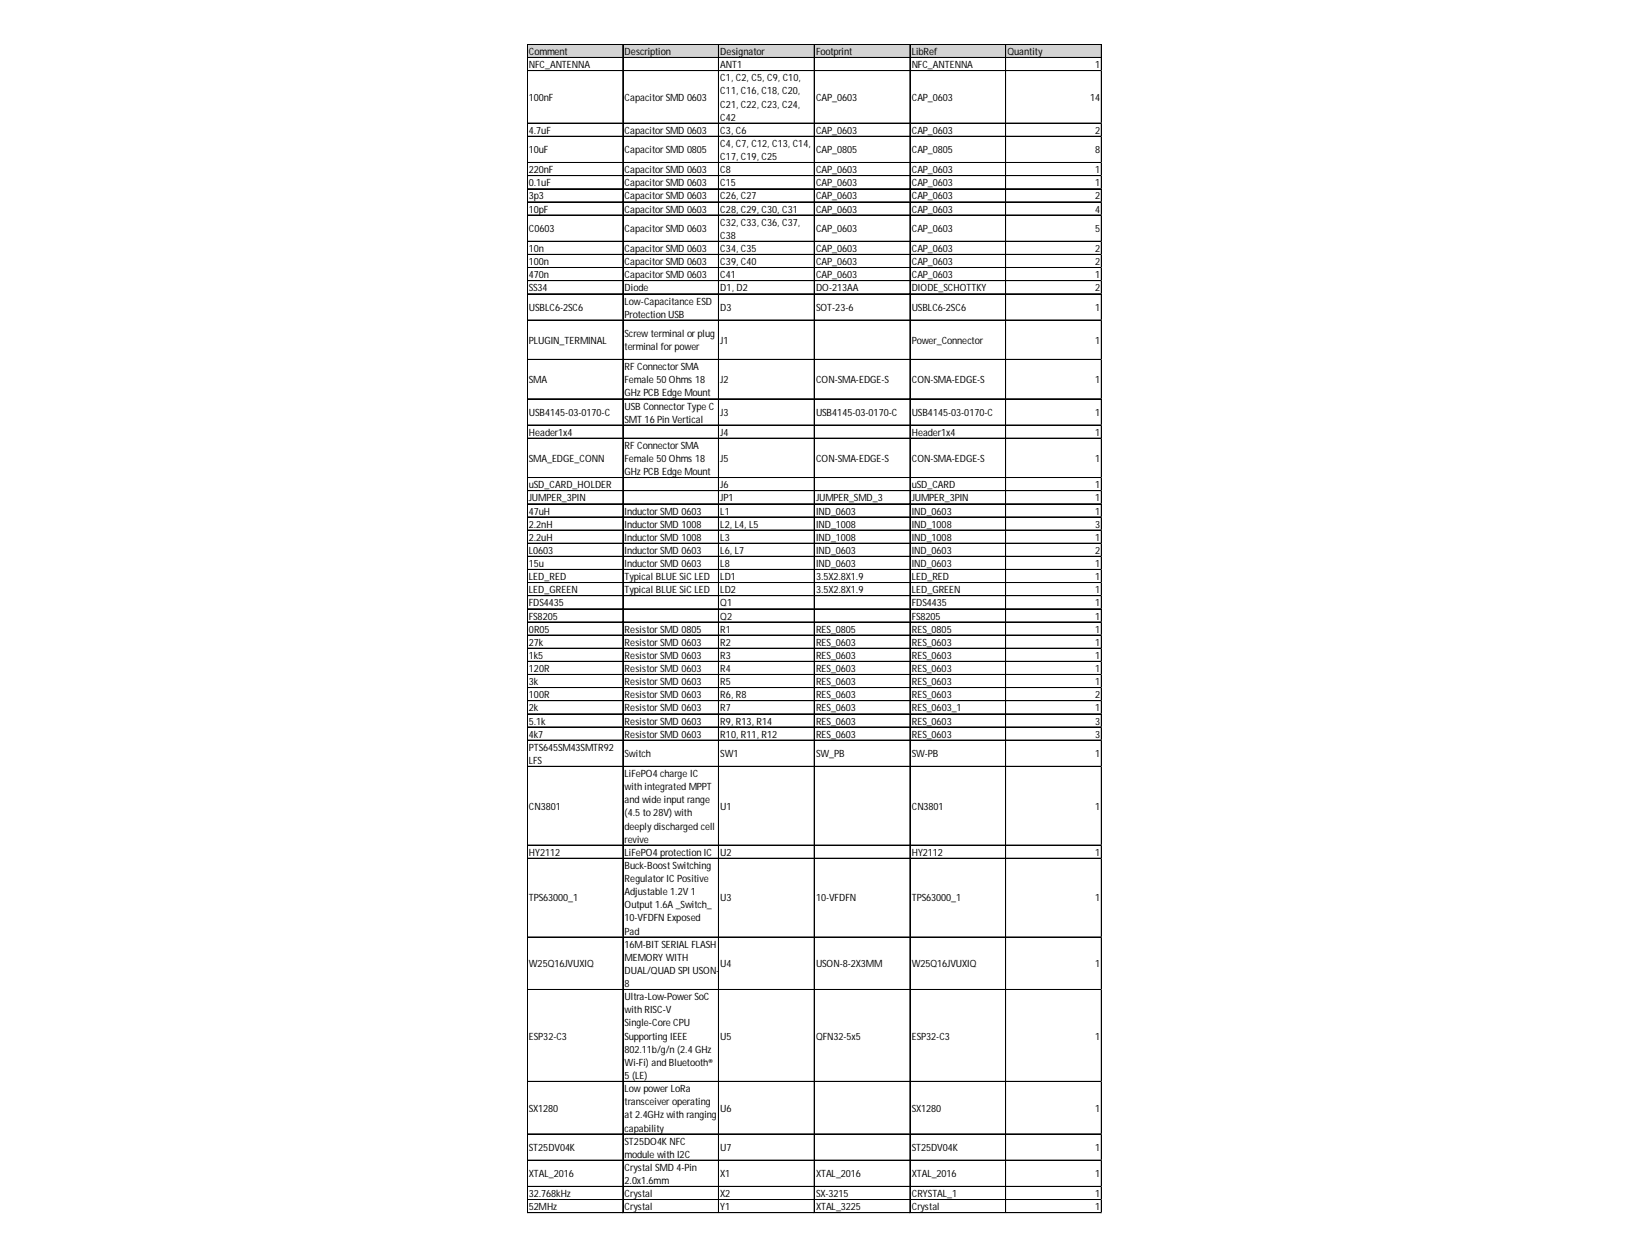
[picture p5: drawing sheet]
<svg xmlns="http://www.w3.org/2000/svg" width="279mm" height="216mm" viewBox="0 0 279 216" stroke-linecap="round" stroke-linejoin="round" font-family="sans-serif">
<defs><g id="words">
<g font-size="1.7">
<text x="90.6" y="9.4">Comment</text>
<text x="90.6" y="11.7">NFC_ANTENNA</text>
<text x="107" y="9.4">Description</text>
<text x="123.4" y="9.4">Designator</text>
<text x="123.4" y="11.7">ANT1</text>
<text x="139.8" y="9.4">Footprint</text>
<text x="156.2" y="9.4">LibRef</text>
<text x="156.2" y="11.7">NFC_ANTENNA</text>
<text x="172.6" y="9.4">Quantity</text>
<text x="187.6" y="11.7">1</text>
<text x="90.6" y="17.3">100nF</text>
<text x="107" y="17.3">Capacitor SMD 0603</text>
<text x="123.4" y="13.9">C1, C2, C5, C9, C10,</text>
<text x="123.4" y="16.2">C11, C16, C18, C20,</text>
<text x="139.8" y="17.3">CAP_0603</text>
<text x="156.2" y="17.3">CAP_0603</text>
<text x="186.7" y="17.3">14</text>
<text x="90.6" y="22.9">4.7uF</text>
<text x="107" y="22.9">Capacitor SMD 0603</text>
<text x="123.4" y="18.4">C21, C22, C23, C24,</text>
<text x="123.4" y="20.7">C42</text>
<text x="123.4" y="22.9">C3, C6</text>
<text x="139.8" y="22.9">CAP_0603</text>
<text x="156.2" y="22.9">CAP_0603</text>
<text x="187.6" y="22.9">2</text>
<text x="90.6" y="26.3">10uF</text>
<text x="90.6" y="29.7">220nF</text>
<text x="107" y="26.3">Capacitor SMD 0805</text>
<text x="107" y="29.7">Capacitor SMD 0603</text>
<text x="123.4" y="25.2">C4, C7, C12, C13, C14,</text>
<text x="123.4" y="27.4">C17, C19, C25</text>
<text x="123.4" y="29.7">C8</text>
<text x="139.8" y="26.3">CAP_0805</text>
<text x="139.8" y="29.7">CAP_0603</text>
<text x="156.2" y="26.3">CAP_0805</text>
<text x="156.2" y="29.7">CAP_0603</text>
<text x="187.6" y="26.3">8</text>
<text x="187.6" y="29.7">1</text>
<text x="90.6" y="31.9">0.1uF</text>
<text x="90.6" y="34.2">3p3</text>
<text x="107" y="31.9">Capacitor SMD 0603</text>
<text x="107" y="34.2">Capacitor SMD 0603</text>
<text x="123.4" y="31.9">C15</text>
<text x="123.4" y="34.2">C26, C27</text>
<text x="139.8" y="31.9">CAP_0603</text>
<text x="139.8" y="34.2">CAP_0603</text>
<text x="156.2" y="31.9">CAP_0603</text>
<text x="156.2" y="34.2">CAP_0603</text>
<text x="187.6" y="31.9">1</text>
<text x="187.6" y="34.2">2</text>
<text x="90.6" y="36.4">10pF</text>
<text x="90.6" y="39.8">C0603</text>
<text x="107" y="36.4">Capacitor SMD 0603</text>
<text x="107" y="39.8">Capacitor SMD 0603</text>
<text x="123.4" y="36.4">C28, C29, C30, C31</text>
<text x="123.4" y="38.7">C32, C33, C36, C37,</text>
<text x="123.4" y="40.9">C38</text>
<text x="139.8" y="36.4">CAP_0603</text>
<text x="139.8" y="39.8">CAP_0603</text>
<text x="156.2" y="36.4">CAP_0603</text>
<text x="156.2" y="39.8">CAP_0603</text>
<text x="187.6" y="36.4">4</text>
<text x="187.6" y="39.8">5</text>
<text x="90.6" y="43.2">10n</text>
<text x="90.6" y="45.4">100n</text>
<text x="90.6" y="47.7">470n</text>
<text x="107" y="43.2">Capacitor SMD 0603</text>
<text x="107" y="45.4">Capacitor SMD 0603</text>
<text x="107" y="47.7">Capacitor SMD 0603</text>
<text x="123.4" y="43.2">C34, C35</text>
<text x="123.4" y="45.4">C39, C40</text>
<text x="123.4" y="47.7">C41</text>
<text x="139.8" y="43.2">CAP_0603</text>
<text x="139.8" y="45.4">CAP_0603</text>
<text x="139.8" y="47.7">CAP_0603</text>
<text x="156.2" y="43.2">CAP_0603</text>
<text x="156.2" y="45.4">CAP_0603</text>
<text x="156.2" y="47.7">CAP_0603</text>
<text x="187.6" y="43.2">2</text>
<text x="187.6" y="45.4">2</text>
<text x="187.6" y="47.7">1</text>
<text x="90.6" y="49.9">SS34</text>
<text x="90.6" y="53.2">USBLC6-2SC6</text>
<text x="107" y="49.9">Diode</text>
<text x="107" y="52.2">Low-Capacitance ESD</text>
<text x="123.4" y="49.9">D1, D2</text>
<text x="123.4" y="53.2">D3</text>
<text x="139.8" y="49.9">DO-213AA</text>
<text x="139.8" y="53.2">SOT-23-6</text>
<text x="156.2" y="49.9">DIODE_SCHOTTKY</text>
<text x="156.2" y="53.2">USBLC6-2SC6</text>
<text x="187.6" y="49.9">2</text>
<text x="187.6" y="53.2">1</text>
<text x="90.6" y="58.9">PLUGIN_TERMINAL</text>
<text x="107" y="54.4">Protection USB</text>
<text x="107" y="57.7">Screw terminal or plug</text>
<text x="107" y="60">terminal for power</text>
<text x="123.4" y="58.9">J1</text>
<text x="156.2" y="58.9">Power_Connector</text>
<text x="187.6" y="58.9">1</text>
<text x="90.6" y="65.7">SMA</text>
<text x="107" y="63.4">RF Connector SMA</text>
<text x="107" y="65.7">Female 50Ohms 18</text>
<text x="123.4" y="65.7">J2</text>
<text x="139.8" y="65.7">CON-SMA-EDGE-S</text>
<text x="156.2" y="65.7">CON-SMA-EDGE-S</text>
<text x="187.6" y="65.7">1</text>
<text x="90.6" y="71.2">USB4145-03-0170-C</text>
<text x="107" y="67.9">GHz PCB Edge Mount</text>
<text x="107" y="70.2">USB Connector Type C</text>
<text x="123.4" y="71.2">J3</text>
<text x="139.8" y="71.2">USB4145-03-0170-C</text>
<text x="156.2" y="71.2">USB4145-03-0170-C</text>
<text x="187.6" y="71.2">1</text>
<text x="90.6" y="74.7">Header1x4</text>
<text x="107" y="72.4">SMT 16 Pin Vertical</text>
<text x="107" y="76.9">RF Connector SMA</text>
<text x="123.4" y="74.7">J4</text>
<text x="156.2" y="74.7">Header1x4</text>
<text x="187.6" y="74.7">1</text>
<text x="90.6" y="79.2">SMA_EDGE_CONN</text>
<text x="90.6" y="83.7">uSD_CARD_HOLDER</text>
<text x="107" y="79.2">Female 50Ohms 18</text>
<text x="107" y="81.4">GHz PCB Edge Mount</text>
<text x="123.4" y="79.2">J5</text>
<text x="123.4" y="83.7">J6</text>
<text x="139.8" y="79.2">CON-SMA-EDGE-S</text>
<text x="156.2" y="79.2">CON-SMA-EDGE-S</text>
<text x="156.2" y="83.7">uSD_CARD</text>
<text x="187.6" y="79.2">1</text>
<text x="187.6" y="83.7">1</text>
<text x="90.6" y="85.9">JUMPER_3PIN</text>
<text x="90.6" y="88.2">47uH</text>
<text x="107" y="88.2">Inductor SMD 0603</text>
<text x="123.4" y="85.9">JP1</text>
<text x="123.4" y="88.2">L1</text>
<text x="139.8" y="85.9">JUMPER_SMD_3</text>
<text x="139.8" y="88.2">IND_0603</text>
<text x="156.2" y="85.9">JUMPER_3PIN</text>
<text x="156.2" y="88.2">IND_0603</text>
<text x="187.6" y="85.9">1</text>
<text x="187.6" y="88.2">1</text>
<text x="90.6" y="90.4">2.2nH</text>
<text x="90.6" y="92.7">2.2uH</text>
<text x="90.6" y="94.9">L0603</text>
<text x="107" y="90.4">Inductor SMD 1008</text>
<text x="107" y="92.7">Inductor SMD 1008</text>
<text x="107" y="94.9">Inductor SMD 0603</text>
<text x="123.4" y="90.4">L2, L4, L5</text>
<text x="123.4" y="92.7">L3</text>
<text x="123.4" y="94.9">L6, L7</text>
<text x="139.8" y="90.4">IND_1008</text>
<text x="139.8" y="92.7">IND_1008</text>
<text x="139.8" y="94.9">IND_0603</text>
<text x="156.2" y="90.4">IND_1008</text>
<text x="156.2" y="92.7">IND_1008</text>
<text x="156.2" y="94.9">IND_0603</text>
<text x="187.6" y="90.4">3</text>
<text x="187.6" y="92.7">1</text>
<text x="187.6" y="94.9">2</text>
<text x="90.6" y="97.2">15u</text>
<text x="90.6" y="99.4">LED_RED</text>
<text x="90.6" y="101.7">LED_GREEN</text>
<text x="107" y="97.2">Inductor SMD 0603</text>
<text x="107" y="99.4">Typical BLUE SiC LED</text>
<text x="107" y="101.7">Typical BLUE SiC LED</text>
<text x="123.4" y="97.2">L8</text>
<text x="123.4" y="99.4">LD1</text>
<text x="123.4" y="101.7">LD2</text>
<text x="139.8" y="97.2">IND_0603</text>
<text x="139.8" y="99.4">3.5X2.8X1.9</text>
<text x="139.8" y="101.7">3.5X2.8X1.9</text>
<text x="156.2" y="97.2">IND_0603</text>
<text x="156.2" y="99.4">LED_RED</text>
<text x="156.2" y="101.7">LED_GREEN</text>
<text x="187.6" y="97.2">1</text>
<text x="187.6" y="99.4">1</text>
<text x="187.6" y="101.7">1</text>
<text x="90.6" y="103.9">FDS4435</text>
<text x="90.6" y="106.2">FS8205</text>
<text x="123.4" y="103.9">Q1</text>
<text x="123.4" y="106.2">Q2</text>
<text x="156.2" y="103.9">FDS4435</text>
<text x="156.2" y="106.2">FS8205</text>
<text x="187.6" y="103.9">1</text>
<text x="187.6" y="106.2">1</text>
<text x="90.6" y="108.4">0R05</text>
<text x="90.6" y="110.7">27k</text>
<text x="90.6" y="112.9">1k5</text>
<text x="107" y="108.4">Resistor SMD 0805</text>
<text x="107" y="110.7">Resistor SMD 0603</text>
<text x="107" y="112.9">Resistor SMD 0603</text>
<text x="123.4" y="108.4">R1</text>
<text x="123.4" y="110.7">R2</text>
<text x="123.4" y="112.9">R3</text>
<text x="139.8" y="108.4">RES_0805</text>
<text x="139.8" y="110.7">RES_0603</text>
<text x="139.8" y="112.9">RES_0603</text>
<text x="156.2" y="108.4">RES_0805</text>
<text x="156.2" y="110.7">RES_0603</text>
<text x="156.2" y="112.9">RES_0603</text>
<text x="187.6" y="108.4">1</text>
<text x="187.6" y="110.7">1</text>
<text x="187.6" y="112.9">1</text>
<text x="90.6" y="115.2">120R</text>
<text x="90.6" y="117.4">3k</text>
<text x="90.6" y="119.7">100R</text>
<text x="107" y="115.2">Resistor SMD 0603</text>
<text x="107" y="117.4">Resistor SMD 0603</text>
<text x="107" y="119.7">Resistor SMD 0603</text>
<text x="123.4" y="115.2">R4</text>
<text x="123.4" y="117.4">R5</text>
<text x="123.4" y="119.7">R6, R8</text>
<text x="139.8" y="115.2">RES_0603</text>
<text x="139.8" y="117.4">RES_0603</text>
<text x="139.8" y="119.7">RES_0603</text>
<text x="156.2" y="115.2">RES_0603</text>
<text x="156.2" y="117.4">RES_0603</text>
<text x="156.2" y="119.7">RES_0603</text>
<text x="187.6" y="115.2">1</text>
<text x="187.6" y="117.4">1</text>
<text x="187.6" y="119.7">2</text>
<text x="90.6" y="121.9">2k</text>
<text x="90.6" y="124.2">5.1k</text>
<text x="107" y="121.9">Resistor SMD 0603</text>
<text x="107" y="124.2">Resistor SMD 0603</text>
<text x="123.4" y="121.9">R7</text>
<text x="123.4" y="124.2">R9, R13, R14</text>
<text x="139.8" y="121.9">RES_0603</text>
<text x="139.8" y="124.2">RES_0603</text>
<text x="156.2" y="121.9">RES_0603_1</text>
<text x="156.2" y="124.2">RES_0603</text>
<text x="187.6" y="121.9">1</text>
<text x="187.6" y="124.2">3</text>
<text x="90.6" y="126.4">4k7</text>
<text x="90.6" y="128.7">PTS645SM43SMTR92</text>
<text x="90.6" y="130.9">LFS</text>
<text x="107" y="126.4">Resistor SMD 0603</text>
<text x="107" y="129.7">Switch</text>
<text x="123.4" y="126.4">R10, R11, R12</text>
<text x="123.4" y="129.7">SW1</text>
<text x="139.8" y="126.4">RES_0603</text>
<text x="139.8" y="129.7">SW_PB</text>
<text x="156.2" y="126.4">RES_0603</text>
<text x="156.2" y="129.7">SW-PB</text>
<text x="187.6" y="126.4">3</text>
<text x="187.6" y="129.7">1</text>
<text x="107" y="133.2">LiFePO4 charge IC</text>
<text x="107" y="135.4">with integrated MPPT</text>
<text x="107" y="137.7">and wide input range</text>
<text x="90.6" y="138.7">CN3801</text>
<text x="107" y="139.9">(4.5 to 28V) with</text>
<text x="107" y="142.2">deeply discharged cell</text>
<text x="123.4" y="138.7">U1</text>
<text x="156.2" y="138.7">CN3801</text>
<text x="187.6" y="138.7">1</text>
<text x="90.6" y="146.6">HY2112</text>
<text x="107" y="144.4">revive</text>
<text x="107" y="146.6">LiFePO4 protection IC</text>
<text x="107" y="148.9">Buck-Boost Switching</text>
<text x="123.4" y="146.6">U2</text>
<text x="156.2" y="146.6">HY2112</text>
<text x="187.6" y="146.6">1</text>
<text x="90.6" y="154.5">TPS63000_1</text>
<text x="107" y="151.1">Regulator IC Positive</text>
<text x="107" y="153.4">Adjustable 1.2V 1</text>
<text x="107" y="155.6">Output 1.6A _Switch_</text>
<text x="123.4" y="154.5">U3</text>
<text x="139.8" y="154.5">10-VFDFN</text>
<text x="156.2" y="154.5">TPS63000_1</text>
<text x="187.6" y="154.5">1</text>
<text x="107" y="157.9">10-VFDFN Exposed</text>
<text x="107" y="160.1">Pad</text>
<text x="90.6" y="165.7">W25Q16JVUXIQ</text>
<text x="107" y="162.4">16M-BIT SERIAL FLASH</text>
<text x="107" y="164.6">MEMORY WITH</text>
<text x="107" y="166.9">DUAL/QUAD SPI USON-</text>
<text x="123.4" y="165.7">U4</text>
<text x="139.8" y="165.7">USON-8-2X3MM</text>
<text x="156.2" y="165.7">W25Q16JVUXIQ</text>
<text x="187.6" y="165.7">1</text>
<text x="107" y="169.1">8</text>
<text x="107" y="171.4">Ultra­Low­Power SoC</text>
<text x="107" y="173.6">with RISC­V</text>
<text x="90.6" y="178.1">ESP32-C3</text>
<text x="107" y="175.9">Single­Core CPU</text>
<text x="107" y="178.1">Supporting IEEE</text>
<text x="123.4" y="178.1">U5</text>
<text x="139.8" y="178.1">QFN32-5x5</text>
<text x="156.2" y="178.1">ESP32-C3</text>
<text x="187.6" y="178.1">1</text>
<text x="107" y="180.4">802.11b/g/n (2.4 GHz</text>
<text x="107" y="182.6">Wi­Fi) and Bluetooth®</text>
<text x="107" y="184.9">5 (LE)</text>
<text x="90.6" y="190.5">SX1280</text>
<text x="107" y="187.1">Lowpower LoRa</text>
<text x="107" y="189.4">transceiver operating</text>
<text x="107" y="191.6">at 2.4GHz with ranging</text>
<text x="123.4" y="190.5">U6</text>
<text x="156.2" y="190.5">SX1280</text>
<text x="187.6" y="190.5">1</text>
<text x="90.6" y="197.2">ST25DV04K</text>
<text x="107" y="193.9">capability</text>
<text x="107" y="196.1">ST25DO4K NFC</text>
<text x="123.4" y="197.2">U7</text>
<text x="156.2" y="197.2">ST25DV04K</text>
<text x="187.6" y="197.2">1</text>
<text x="90.6" y="201.7">XTAL_2016</text>
<text x="107" y="198.4">module with I2C</text>
<text x="107" y="200.6">Crystal SMD 4-Pin</text>
<text x="107" y="202.9">2.0x1.6mm</text>
<text x="123.4" y="201.7">X1</text>
<text x="139.8" y="201.7">XTAL_2016</text>
<text x="156.2" y="201.7">XTAL_2016</text>
<text x="187.6" y="201.7">1</text>
<text x="90.6" y="205.1">32.768kHz</text>
<text x="90.6" y="207.4">52MHz</text>
<text x="107" y="205.1">Crystal</text>
<text x="107" y="207.4">Crystal</text>
<text x="123.4" y="205.1">X2</text>
<text x="123.4" y="207.4">Y1</text>
<text x="139.8" y="205.1">SX-3215</text>
<text x="139.8" y="207.4">XTAL_3225</text>
<text x="156.2" y="205.1">CRYSTAL_1</text>
<text x="156.2" y="207.4">Crystal</text>
<text x="187.6" y="205.1">1</text>
<text x="187.6" y="207.4">1</text>
</g>
</g></defs>
<path d="M90.3 7.7h98.5v2.3h-98.5z" fill="#d3d3d3"/>
<g fill="none" stroke="#000" stroke-width=".17">
<path d="M90.3 7.6v200.3M90.4 7.6h98.4M90.4 9.8h98.4M90.4 9.9h98.4M90.4 12.1h98.4M106.7 7.7v200.2M123.1 7.7v200.2M139.5 7.7v200.2M155.9 7.7v200.2M172.3 7.7v200.2M188.7 7.7v200.2M90.4 21.1h98.4"/>
<path d="M90.4 23.3h98.4M90.4 23.4h98.4M90.4 27.8h98.4M90.4 27.9h98.4M90.4 30.1h98.4M90.4 32.3h98.4M90.4 32.4h98.4M90.4 34.6h98.4M90.4 36.8h98.4M90.4 36.9h98.4M90.4 41.3h98.4M90.4 41.4h98.4"/>
<path d="M90.4 43.6h98.4M90.4 45.8h98.4M90.4 45.9h98.4M90.4 48.1h98.4M90.4 50.3h98.4M90.4 50.4h98.4M90.4 54.8h98.4M90.4 54.9h98.4M90.4 61.6h98.4M90.4 68.3h98.4M90.4 68.4h98.4M90.4 72.8h98.4"/>
<path d="M90.4 72.9h98.4M90.4 75.1h98.4M90.4 81.8h98.4M90.4 81.9h98.4M90.4 84.1h98.4M90.4 86.3h98.4M90.4 86.4h98.4M90.4 88.6h98.4M90.4 90.8h98.4M90.4 90.9h98.4M90.4 93.1h98.4M90.4 95.3h98.4"/>
<path d="M90.4 95.4h98.4M90.4 97.6h98.4M90.4 99.8h98.4M90.4 99.9h98.4M90.4 102.1h98.4M90.4 104.3h98.4M90.4 104.4h98.4M90.4 106.6h98.4M90.4 108.8h98.4M90.4 108.9h98.4M90.4 111.1h98.4M90.4 113.3h98.4"/>
<path d="M90.4 113.4h98.4M90.4 115.6h98.4M90.4 117.8h98.4M90.4 117.9h98.4M90.4 120.1h98.4M90.4 122.3h98.4M90.4 122.4h98.4M90.4 124.6h98.4M90.4 126.8h98.4M90.4 126.9h98.4M90.4 131.3h98.4M90.4 131.4h98.4"/>
<path d="M90.4 144.8h98.4M90.4 144.9h98.4M90.4 147.1h98.4M90.4 160.5h98.4M90.4 160.6h98.4M90.4 169.5h98.4M90.4 169.6h98.4M90.4 185.3h98.4M90.4 194.3h98.4M90.4 198.8h98.4M90.4 203.3h98.4M90.4 205.5h98.4"/>
<path d="M90.4 205.6h98.4M90.4 207.8h98.4"/>
</g>
<path d="M90.3 207.9h.1" fill="none" stroke="#d0d7e5" stroke-width=".17"/>
<path d="M90.3 207.9h.1z" fill="#d0d7e5"/>
<path d="M106.7 207.9h.1" fill="none" stroke="#d0d7e5" stroke-width=".17"/>
<path d="M106.7 207.9h.1z" fill="#d0d7e5"/>
<path d="M123.1 207.9h.1" fill="none" stroke="#d0d7e5" stroke-width=".17"/>
<path d="M123.1 207.9h.1z" fill="#d0d7e5"/>
<path d="M139.5 207.9h.1" fill="none" stroke="#d0d7e5" stroke-width=".17"/>
<path d="M139.5 207.9h.1z" fill="#d0d7e5"/>
<path d="M155.9 207.9h.1" fill="none" stroke="#d0d7e5" stroke-width=".17"/>
<path d="M155.9 207.9h.1z" fill="#d0d7e5"/>
<path d="M172.3 207.9h.1" fill="none" stroke="#d0d7e5" stroke-width=".17"/>
<path d="M172.3 207.9h.1z" fill="#d0d7e5"/>
<path d="M188.7 207.9h.1" fill="none" stroke="#d0d7e5" stroke-width=".17"/>
<path d="M188.7 207.9h.1z" fill="#d0d7e5"/>
<path d="M188.8 12.1h.1" fill="none" stroke="#d0d7e5" stroke-width=".17"/>
<path d="M188.8 12.1v.1z" fill="#d0d7e5"/>
<path d="M188.8 21.1h.1" fill="none" stroke="#d0d7e5" stroke-width=".17"/>
<path d="M188.8 21.1v.1z" fill="#d0d7e5"/>
<path d="M188.8 23.3h.1" fill="none" stroke="#d0d7e5" stroke-width=".17"/>
<path d="M188.8 23.3v.1z" fill="#d0d7e5"/>
<path d="M188.8 27.8h.1" fill="none" stroke="#d0d7e5" stroke-width=".17"/>
<path d="M188.8 27.8v.1z" fill="#d0d7e5"/>
<path d="M188.8 30.1h.1" fill="none" stroke="#d0d7e5" stroke-width=".17"/>
<path d="M188.8 30.1v.1z" fill="#d0d7e5"/>
<path d="M188.8 32.3h.1" fill="none" stroke="#d0d7e5" stroke-width=".17"/>
<path d="M188.8 32.3v.1z" fill="#d0d7e5"/>
<path d="M188.8 34.6h.1" fill="none" stroke="#d0d7e5" stroke-width=".17"/>
<path d="M188.8 34.6v.1z" fill="#d0d7e5"/>
<path d="M188.8 36.8h.1" fill="none" stroke="#d0d7e5" stroke-width=".17"/>
<path d="M188.8 36.8v.1z" fill="#d0d7e5"/>
<path d="M188.8 41.3h.1" fill="none" stroke="#d0d7e5" stroke-width=".17"/>
<path d="M188.8 41.3v.1z" fill="#d0d7e5"/>
<path d="M188.8 43.6h.1" fill="none" stroke="#d0d7e5" stroke-width=".17"/>
<path d="M188.8 43.6v.1z" fill="#d0d7e5"/>
<path d="M188.8 45.8h.1" fill="none" stroke="#d0d7e5" stroke-width=".17"/>
<path d="M188.8 45.8v.1z" fill="#d0d7e5"/>
<path d="M188.8 48.1h.1" fill="none" stroke="#d0d7e5" stroke-width=".17"/>
<path d="M188.8 48.1v.1z" fill="#d0d7e5"/>
<path d="M188.8 50.3h.1" fill="none" stroke="#d0d7e5" stroke-width=".17"/>
<path d="M188.8 50.3v.1z" fill="#d0d7e5"/>
<path d="M188.8 54.8h.1" fill="none" stroke="#d0d7e5" stroke-width=".17"/>
<path d="M188.8 54.8v.1z" fill="#d0d7e5"/>
<path d="M188.8 61.6h.1" fill="none" stroke="#d0d7e5" stroke-width=".17"/>
<path d="M188.8 61.6v.1z" fill="#d0d7e5"/>
<path d="M188.8 68.3h.1" fill="none" stroke="#d0d7e5" stroke-width=".17"/>
<path d="M188.8 68.3v.1z" fill="#d0d7e5"/>
<path d="M188.8 72.8h.1" fill="none" stroke="#d0d7e5" stroke-width=".17"/>
<path d="M188.8 72.8v.1z" fill="#d0d7e5"/>
<path d="M188.8 75.1h.1" fill="none" stroke="#d0d7e5" stroke-width=".17"/>
<path d="M188.8 75.1v.1z" fill="#d0d7e5"/>
<path d="M188.8 81.8h.1" fill="none" stroke="#d0d7e5" stroke-width=".17"/>
<path d="M188.8 81.8v.1z" fill="#d0d7e5"/>
<path d="M188.8 84.1h.1" fill="none" stroke="#d0d7e5" stroke-width=".17"/>
<path d="M188.8 84.1v.1z" fill="#d0d7e5"/>
<path d="M188.8 86.3h.1" fill="none" stroke="#d0d7e5" stroke-width=".17"/>
<path d="M188.8 86.3v.1z" fill="#d0d7e5"/>
<path d="M188.8 88.6h.1" fill="none" stroke="#d0d7e5" stroke-width=".17"/>
<path d="M188.8 88.6v.1z" fill="#d0d7e5"/>
<path d="M188.8 90.8h.1" fill="none" stroke="#d0d7e5" stroke-width=".17"/>
<path d="M188.8 90.8v.1z" fill="#d0d7e5"/>
<path d="M188.8 93.1h.1" fill="none" stroke="#d0d7e5" stroke-width=".17"/>
<path d="M188.8 93.1v.1z" fill="#d0d7e5"/>
<path d="M188.8 95.3h.1" fill="none" stroke="#d0d7e5" stroke-width=".17"/>
<path d="M188.8 95.3v.1z" fill="#d0d7e5"/>
<path d="M188.8 97.6h.1" fill="none" stroke="#d0d7e5" stroke-width=".17"/>
<path d="M188.8 97.6v.1z" fill="#d0d7e5"/>
<path d="M188.8 99.8h.1" fill="none" stroke="#d0d7e5" stroke-width=".17"/>
<path d="M188.8 99.8v.1z" fill="#d0d7e5"/>
<path d="M188.8 102.1h.1" fill="none" stroke="#d0d7e5" stroke-width=".17"/>
<path d="M188.8 102.1v.1z" fill="#d0d7e5"/>
<path d="M188.8 104.3h.1" fill="none" stroke="#d0d7e5" stroke-width=".17"/>
<path d="M188.8 104.3v.1z" fill="#d0d7e5"/>
<path d="M188.8 106.6h.1" fill="none" stroke="#d0d7e5" stroke-width=".17"/>
<path d="M188.8 106.6v.1z" fill="#d0d7e5"/>
<path d="M188.8 108.8h.1" fill="none" stroke="#d0d7e5" stroke-width=".17"/>
<path d="M188.8 108.8v.1z" fill="#d0d7e5"/>
<path d="M188.8 111.1h.1" fill="none" stroke="#d0d7e5" stroke-width=".17"/>
<path d="M188.8 111.1v.1z" fill="#d0d7e5"/>
<path d="M188.8 113.3h.1" fill="none" stroke="#d0d7e5" stroke-width=".17"/>
<path d="M188.8 113.3v.1z" fill="#d0d7e5"/>
<path d="M188.8 115.6h.1" fill="none" stroke="#d0d7e5" stroke-width=".17"/>
<path d="M188.8 115.6v.1z" fill="#d0d7e5"/>
<path d="M188.8 117.8h.1" fill="none" stroke="#d0d7e5" stroke-width=".17"/>
<path d="M188.8 117.8v.1z" fill="#d0d7e5"/>
<path d="M188.8 120.1h.1" fill="none" stroke="#d0d7e5" stroke-width=".17"/>
<path d="M188.8 120.1v.1z" fill="#d0d7e5"/>
<path d="M188.8 122.3h.1" fill="none" stroke="#d0d7e5" stroke-width=".17"/>
<path d="M188.8 122.3v.1z" fill="#d0d7e5"/>
<path d="M188.8 124.6h.1" fill="none" stroke="#d0d7e5" stroke-width=".17"/>
<path d="M188.8 124.6v.1z" fill="#d0d7e5"/>
<path d="M188.8 126.8h.1" fill="none" stroke="#d0d7e5" stroke-width=".17"/>
<path d="M188.8 126.8v.1z" fill="#d0d7e5"/>
<path d="M188.8 131.3h.1" fill="none" stroke="#d0d7e5" stroke-width=".17"/>
<path d="M188.8 131.3v.1z" fill="#d0d7e5"/>
<path d="M188.8 144.8h.1" fill="none" stroke="#d0d7e5" stroke-width=".17"/>
<path d="M188.8 144.8v.1z" fill="#d0d7e5"/>
<path d="M188.8 147.1h.1" fill="none" stroke="#d0d7e5" stroke-width=".17"/>
<path d="M188.8 147.1v.1z" fill="#d0d7e5"/>
<path d="M188.8 160.5h.1" fill="none" stroke="#d0d7e5" stroke-width=".17"/>
<path d="M188.8 160.5v.2z" fill="#d0d7e5"/>
<path d="M188.8 169.5h.1" fill="none" stroke="#d0d7e5" stroke-width=".17"/>
<path d="M188.8 169.5v.2z" fill="#d0d7e5"/>
<path d="M188.8 185.3h.1" fill="none" stroke="#d0d7e5" stroke-width=".17"/>
<path d="M188.8 185.3v.1z" fill="#d0d7e5"/>
<path d="M188.8 194.3h.1" fill="none" stroke="#d0d7e5" stroke-width=".17"/>
<path d="M188.8 194.3v.1z" fill="#d0d7e5"/>
<path d="M188.8 198.8h.1" fill="none" stroke="#d0d7e5" stroke-width=".17"/>
<path d="M188.8 198.8v.1z" fill="#d0d7e5"/>
<path d="M188.8 203.3h.1" fill="none" stroke="#d0d7e5" stroke-width=".17"/>
<path d="M188.8 203.3v.1z" fill="#d0d7e5"/>
<path d="M188.8 205.5h.1" fill="none" stroke="#d0d7e5" stroke-width=".17"/>
<path d="M188.8 205.5v.1z" fill="#d0d7e5"/>
<path d="M188.8 207.8h.1" fill="none" stroke="#d0d7e5" stroke-width=".17"/>
<path d="M188.8 207.8v.1z" fill="#d0d7e5"/>
<use href="#words"/>
</svg>
